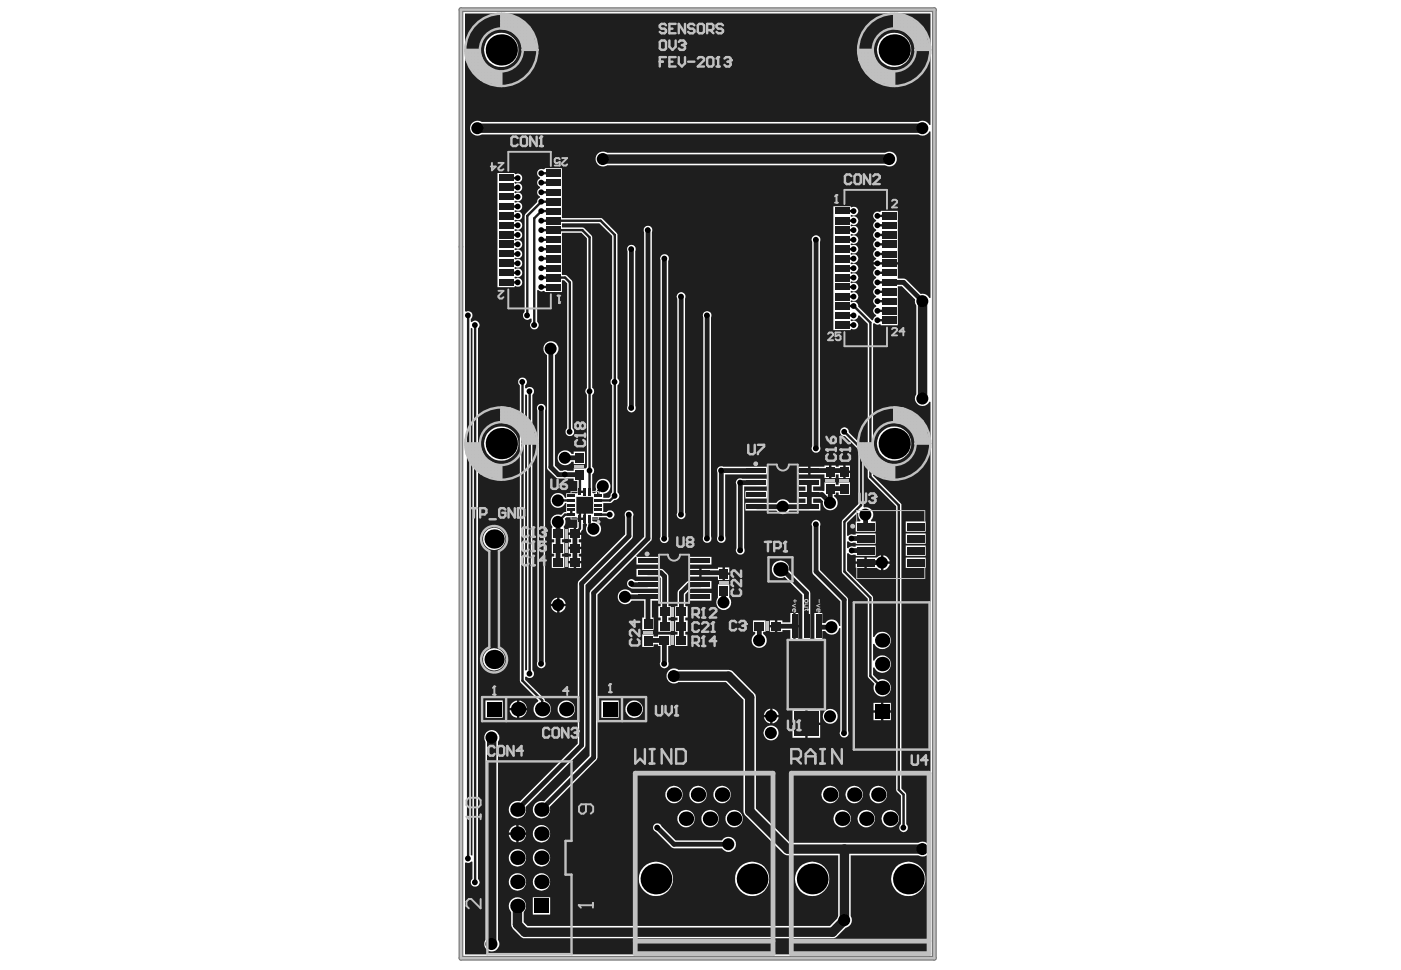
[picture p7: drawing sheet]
<svg xmlns="http://www.w3.org/2000/svg" width="289mm" height="200mm" viewBox="0 0 289 200" stroke-linecap="round" stroke-linejoin="round" font-family="sans-serif">
<path d="M95.1 2h97.6v195.6h-97.6z" fill="none" stroke="#787878" stroke-width=".99"/>
<g fill="#1e1e1e">
<path d="M108.3 81.4l.4 .1v56.6l-.2 .2-.2-.1z"/>
<path d="M97.1 67.7l.3 .1v108.6h-.1l-.2-.1z"/>
<path d="M115.9 46.1h7.7l2.6 2.5v29.5a.87 .87 0 0 0 0 1.3v22.1l-.3 .4v.5l-.3 .3h-1.2v-.9a1.55 1.55 0 0 0 1.5-1.8 1.55 1.55 0 0 0-2-1.2 1.55 1.55 0 0 0-.9 2.1l-.2 .8h-.5l-.2-.2v-3.7a.9 .9 0 0 0 0-1.5v-14.9a.85 .85 0 0 0 0-1.4v-31.1l-.1-.4-1.7-1.5-4.4-.1z"/>
<path d="M95.9 2.8h96v22.9l-.3 .1v-.2a1.57 1.57 0 0 0-2.2-.5h-90.1a1.55 1.55 0 0 0-2.4 1.4 1.55 1.55 0 0 0 2.4 1.2l90.2 .1a1.55 1.55 0 0 0 2.1-.7h.3v34.3h-.3a1.55 1.55 0 0 0-1.7-.8l-3-3-.6-.2h-1.1v-2.8h-1.8v-.5h1.8v-10.6h-3.6l-.2 .3-.1-.1a.9 .9 0 0 0-1.2 .5 .9 .9 0 0 0 .6 1.2l-.1 .2a.92 .92 0 0 0-.6 .9 .92 .92 0 0 0 .7 .9l-.1 .2a.89 .89 0 0 0-.6 .9 .89 .89 0 0 0 .7 .8l-.1 .2a.89 .89 0 0 0-.6 .9 .89 .89 0 0 0 .7 .8l-.1 .3a.89 .89 0 0 0-.6 .9 .89 .89 0 0 0 .7 .8v.3l-.4 .2-.2 .4h.9v.5h-.9l.2 .4 .4 .2-.1 .2a.89 .89 0 0 0-.6 .9 .89 .89 0 0 0 .7 .8l-.1 .3a.89 .89 0 0 0-.6 .9 .89 .89 0 0 0 .7 .8l-.1 .2a.89 .89 0 0 0-.6 .9 .89 .89 0 0 0 .7 .8l-.1 .3a.92 .92 0 0 0-.6 .9 .92 .92 0 0 0 .7 .8l-.1 .3a.89 .89 0 0 0-.6 .8 .89 .89 0 0 0 .7 .8v.3l-.4 .2-.3 .6-.2 .1-2.8-2.9v-.1a.89 .89 0 0 0-1.4-.7l-.2-.3 .2-.2 .1 .1a.92 .92 0 0 0 1.3-.9 .92 .92 0 0 0-1.4-.7l-.2-.1v-.2l.2-.1a.91 .91 0 0 0 1.4-.8 .91 .91 0 0 0-1.4-.8l-.2-.1 .2-.3a.89 .89 0 0 0 1.4-.8 .89 .89 0 0 0-1.4-.7l-.2-.2v-.2l.2-.1a.91 .91 0 0 0 1.4-.7 .91 .91 0 0 0-1.4-.8l-.2-.1v-.2l.2-.1a.91 .91 0 0 0 1.4-.8 .91 .91 0 0 0-1.4-.7l-.2-.3 .2-.2 .1 .1a.92 .92 0 0 0 1.3-.9 .92 .92 0 0 0-1.4-.7l-.2-.1v-.2l.2-.1a.91 .91 0 0 0 1.4-.8 .91 .91 0 0 0-1.4-.8l-.2-.1v-.2l.2-.1a.91 .91 0 0 0 1.4-.7 .91 .91 0 0 0-1.4-.8l-.2-.3 .2-.1 .1 .1a.92 .92 0 0 0 1.3-.9 .92 .92 0 0 0-1.4-.8l-.2-.1v-.2l.2-.1a.91 .91 0 0 0 1.4-.7 .91 .91 0 0 0-1.4-.8l-.2-.3h-3.5v25.6h3.5l.2-.3 .1 .1a.92 .92 0 0 0 1.3-.9 .92 .92 0 0 0-1.4-.8l-.2-.1v-.2l.2-.1a.89 .89 0 0 0 1.4-.7l.2-.1 1.8 1.8v31.5l.1 .4 5.7 5.7v58.5l.2 .4 .8 .8-.1 5.9a.92 .92 0 0 0 0 1.4 .92 .92 0 0 0 1.3-.1 .92 .92 0 0 0-.1-1.3v-6.1l-.2-.4-.8-.9v-58.6l-5.9-5.9v-31.4l.3-.1a.92 .92 0 0 0 1.1 .2l.2 .3h3.6v-8.1h.8l2.7 2.8a1.31 1.31 0 0 0 .3 1.2l-.1 18.4a1.54 1.54 0 0 0 .6 2.2 1.54 1.54 0 0 0 2.1-.8l.3 .1v91.5h-.3v-.1a1.57 1.57 0 0 0-2.2-.5h-26.5l-7-7.1v-22.9l-.2-.7-4.8-4.8-.7-.2-10.4-.1a1.55 1.55 0 0 0-2.3 1.4 1.55 1.55 0 0 0 2.3 1.3h9.9l3.6 3.6 .1 23.3 .3 .6 7.8 7.8 .6 .3 10.8 .1v12.5l-.3 .6-1.4 1.4h-62.4l-.8-.8v-2l.2-.4a1.8 1.8 0 0 0-.5-2.4 1.8 1.8 0 0 0-2.4 .4 1.8 1.8 0 0 0 .1 2.4l.1 2.9 .3 .6 1.6 1.5 .5 .4h64.1l.6-.4 1.9-1.8a1.6 1.6 0 0 0 .9-2.4v-12.5h14a1.53 1.53 0 0 0 2.2-.7l.3 .1v21h-96v-18.9h.3a.92 .92 0 0 0 1-.3l.2 .1v3.6a.9 .9 0 0 0 0 1.3 .9 .9 0 0 0 1.3 0 .9 .9 0 0 0-.1-1.3v-113.6a.9 .9 0 0 0 0-1.3 .9 .9 0 0 0-1.3 0l-.2-.1v-.5a.9 .9 0 0 0 .2-1.2 .9 .9 0 0 0-1.2-.3l-.2-.2zM180.9 10.3a3.5 3.5 0 0 0 7 0 3.5 3.5 0 0 0-7 0zM99.9 10.3a3.5 3.5 0 0 0 7 0 3.5 3.5 0 0 0-7 0zM123.3 31.7a1.54 1.54 0 0 0-.1 2.1 1.54 1.54 0 0 0 2 .3h57.4a1.54 1.54 0 0 0 2.4-1.3 1.54 1.54 0 0 0-2.4-1.3h-57.4a1.6 1.6 0 0 0-1.9 .2zM111 35.1a.89 .89 0 0 0 .4 1.5v.2a.9 .9 0 0 0-.6 .9 .9 .9 0 0 0 .6 .8v.3a.93 .93 0 0 0-.6 .8 .93 .93 0 0 0 .6 .9v.2a.84 .84 0 0 0-.6 1l-2.5 2.4-.1 .4v19.8a.92 .92 0 0 0-.1 1.4 .92 .92 0 0 0 1.3 0h.2v.6a.9 .9 0 0 0-.1 1.3 .9 .9 0 0 0 1.4 0 .9 .9 0 0 0-.1-1.3v-6.4l.2-.1a.92 .92 0 0 0 1.1 .2l.3 .1v.1h3.5v-2.4h.4l.7 .6v29.9a.89 .89 0 0 0-.1 1.3 .89 .89 0 0 0 1.3 0 .89 .89 0 0 0-.1-1.3v-30.1l-.2-.4-1-1-1-.1v-8.7h4l1.1 1.1v30.9a.82 .82 0 0 0 0 1.4v14.9l-.2 .3h-2.5v.5h-1.3l-.5-.2-1 .2-1.1-1.1v-22.8a1.56 1.56 0 0 0 .4-2.3 1.56 1.56 0 0 0-2.4 0 1.56 1.56 0 0 0 .4 2.3v23.1l.3 .6 1.5 1.5a2.56 2.56 0 0 0 1.9 .3h1.8v.5h.8v2.3v.2h-2.3v1h-.3a1.54 1.54 0 0 0-2.3-.7 1.54 1.54 0 0 0 0 2.4 1.54 1.54 0 0 0 2.3-.7h.3v1.9h-.5l-.6 .6a1.57 1.57 0 0 0-1.9 .5 1.57 1.57 0 0 0 .1 2l-.1 .2v2.3h.5v.6h-.5v2.4h.5v.6h-.5v2.3h2.6v-2.3h-.5v-.6h.5v-2.4h-.5v-.6h.5v-2.3l-.2-.2a1.54 1.54 0 0 0 .3-1.7l.3-.3h2.1l.2 .2v-.2h.3v-.8l-.5-.1v-3.3h3.3l.1 .1v3.3h-1.5v2.1h.2v.3a1.55 1.55 0 0 0 .8 2.2 1.55 1.55 0 0 0 2.1-1.2 1.55 1.55 0 0 0-1.6-1.8l-.2-.1v-.7h3a.91 .91 0 0 0 1.3 .1 .91 .91 0 0 0 0-1.3 .91 .91 0 0 0-1.3 .1h-.7v-1.9h1.6l.7-.6a.88 .88 0 0 0 1-.5 .88 .88 0 0 0-.4-1.1v-22.1a.81 .81 0 0 0 0-1.3v-29.9l-3.2-3.2h-8.2v-10.3h-3.5v.1l-.3 .1a.99 .99 0 0 0-1.1 .2zM102.6 35.7v23.5h3.5l.2-.2a.91 .91 0 0 0 1.4-.8 .91 .91 0 0 0-1.4-.8l-.2-.1v-.2l.2-.1a.91 .91 0 0 0 1.4-.7 .91 .91 0 0 0-1.4-.8l-.2-.1 .2-.3a.91 .91 0 0 0 1.4-.8 .91 .91 0 0 0-1.4-.8l-.2-.1v-.2l.2-.1a.91 .91 0 0 0 1.4-.8 .91 .91 0 0 0-1.4-.7l-.2-.1v-.2l.2-.1a.91 .91 0 0 0 1.4-.8 .91 .91 0 0 0-1.4-.8l-.2-.1 .2-.3a.91 .91 0 0 0 1.4-.8 .91 .91 0 0 0-1.4-.7l-.2-.1v-.2l.2-.1a.91 .91 0 0 0 1.4-.8 .91 .91 0 0 0-1.4-.8l-.2-.1v-.2l.2-.1a.91 .91 0 0 0 1.4-.8 .91 .91 0 0 0-1.4-.7l-.2-.2 .2-.3a.91 .91 0 0 0 1.4-.7 .91 .91 0 0 0-1.4-.8l-.2-.1v-.2l.2-.1a.91 .91 0 0 0 1.4-.8 .91 .91 0 0 0-1.4-.7l-.2-.1 .2-.4a.89 .89 0 0 0 1.4-.7 .89 .89 0 0 0-1.4-.8l-.2-.1v-.2l.2-.1a.91 .91 0 0 0 1.4-.8 .91 .91 0 0 0-1.4-.8l-.2-.2zM129.6 50.7a.92 .92 0 0 0-.2 1.1v31.9a.91 .91 0 0 0 .8 1.4 .91 .91 0 0 0 .8-1.4v-31.9a.9 .9 0 0 0-.3-1.2 .9 .9 0 0 0-1.1 .1zM167.6 48.8a.74 .74 0 0 0-.1 1v42.2a.91 .91 0 0 0 .8 1.4 .91 .91 0 0 0 .8-1.4v-42.2a.9 .9 0 0 0-.3-1.1 .9 .9 0 0 0-1.2 .1zM180.9 91.5a3.5 3.5 0 0 0 7 0 3.5 3.5 0 0 0-7 0zM99.9 91.5a3.5 3.5 0 0 0 7 0 3.5 3.5 0 0 0-7 0zM115.4 93.3a1.55 1.55 0 0 0 .2 2.3 1.55 1.55 0 0 0 2.3-.4h.4v.5h2.3v-2.6h-2.3v.5h-.4a1.54 1.54 0 0 0-2.5-.3zM171.5 96v2.6h.9v-.8h.6v.8h.9v-2.6h-.9v.2h-.6v-.2zM164.6 96.2v.6h2.1v-.6zM174.4 96v1h.9v-1zM164.6 97.3v.5h2.1v-.5zM174.4 97.5v1.1h.9v-1.1zM166.9 96.2h.3v1.6h-.3h3.1v.8h1v-2.6h-1v.2zM153.7 103.7v1.6h6.4a1.58 1.58 0 0 0 2.7 0h6.4v-1.6h-1.5v-.9h1.5l.5 .5a1.54 1.54 0 0 0 1 1.9 1.54 1.54 0 0 0 1.9-.9 1.54 1.54 0 0 0-.6-1.9v-.3h.4v-.5h.6v.5h2.3v-2.6h-2.3v.5h-.6v-.5h-2.4v1.7h-2.3v-.9h1.5v-1.6h-4.6v1.6h1.5v.9h-1.5v1.6h1.5v.9h-3.3a1.58 1.58 0 0 0-2.7 0zM153.7 101.2v1.6h4.6v-1.6zM139.8 60.5a.74 .74 0 0 0-.1 1.1v44.1a.91 .91 0 0 0 .8 1.4 .91 .91 0 0 0 .8-1.4v-44.1a.9 .9 0 0 0-.3-1.2 .9 .9 0 0 0-1.2 .1zM119.8 105.9v1.1h-.2v.2h-.5v-.2v1.8l-.3 .1v.9h1v-.2l.3-.4 .1-1.2h.1v-2.1zM186.8 107.5v2.2h4.1v-2.2zM173.5 88.4a.9 .9 0 0 0-.2 1 .9 .9 0 0 0 .9 .5l2.8 2.8v11.2l-3.3 3.3-.1 .4v10.3l.1 .4 5.3 5.2v15.9l.1 .4 1.2 1.2a1.79 1.79 0 0 0 1.3 2.6 1.79 1.79 0 0 0 2.1-1.9 1.79 1.79 0 0 0-2.6-1.4l-1.1-1.1v-1.5l.3-.1a1.81 1.81 0 0 0 2.8 .8 1.81 1.81 0 0 0 0-2.9 1.81 1.81 0 0 0-2.8 .7h-.3v-3.4h.3a1.81 1.81 0 0 0 2.8 .7 1.81 1.81 0 0 0 0-2.9 1.81 1.81 0 0 0-2.8 .8l-.3-.1v-8.3l-5.3-5.3v-3.6l.2-.1a.9 .9 0 0 0 1.2 .4h.4v.2h4.1v-2.1h-4.1v.2h-.4a.84 .84 0 0 0-1.2 .4l-.2-.1v-1.3l.2-.1a.87 .87 0 0 0 1.1 .3h.5v.2h4.1v-2.1h-4.1v.3h-.5a.82 .82 0 0 0-1.1 .3l-.2-.1v-2.7l2.1-2.1 .2 .1a1.47 1.47 0 0 0 .5 1.5l-.1 .2h-.9v2.2h4.1v-2.2h-.9l-.1-.2a1.55 1.55 0 0 0 .3-1.9 1.55 1.55 0 0 0-1.7-.8l-.1-12.4-3.1-3.1a.9 .9 0 0 0-.5-.9 .9 .9 0 0 0-1 .2zM117.3 108.9v.9h1v-.9zM148.1 96.4a.92 .92 0 0 0-.1 1v13.2a.91 .91 0 0 0 .8 1.3 .91 .91 0 0 0 .8-1.3v-12.8h8.7v-1.6h-9.1a.91 .91 0 0 0-1.1 .2zM145.2 64.4a1 1 0 0 0-.2 1.1v45.1a.91 .91 0 0 0 .8 1.3 .91 .91 0 0 0 .8-1.3v-45.1a.91 .91 0 0 0-.2-1.2 .91 .91 0 0 0-1.2 .1zM136.4 52.7l-.3 .6 .1 57.4a.89 .89 0 0 0 .8 1.3 .89 .89 0 0 0 .8-1.3v-56.9a.9 .9 0 0 0-.2-1.2 .9 .9 0 0 0-1.2 .1zM186.8 110v2.1h4.1v-2.1zM117.3 110.3v.9h.5v.6h-.5v.9h2.5v-.9h-.4v-.6h.4v-.9zM99.6 111.1a2.3 2.3 0 0 0 4.6 0 2.3 2.3 0 0 0-4.6 0zM152 98.9a.74 .74 0 0 0-.1 1v13.2a.89 .89 0 0 0 .8 1.3 .89 .89 0 0 0 .8-1.3v-12.8h4.8v-1.6h-5.2a.91 .91 0 0 0-1.1 .2zM186.8 112.5v2.1h4.1v-2.1zM178.8 115v2.1h2l.9 .5v-3.1l-.9 .5zM117.3 113.2v1h.5v.6h-.5v.9h2.5v-.9h-.4v-.6h.4v-1zM182.2 114.5v1.3h1.3v-.2a1.59 1.59 0 0 0-1.3-1.1zM176.5 115v.8h1.8v-.8zM142.2 114.8v1.6h4.5v-1.6zM133 46.8a.92 .92 0 0 0-.2 1.1v62.8l-11.1 11.3-.1 33.9-9.4 9.4a1.8 1.8 0 0 0-2.3 1.5 1.8 1.8 0 0 0 1.9 1.9 1.8 1.8 0 0 0 1.6-2.3l9.6-9.6 .2-.6v-33.6l7.9-7.8 .2 .1v1.5h4.5v-1.6h-4.5l-.1-.2 3.1-3.2 .1-.4v-63.1a.9 .9 0 0 0-.2-1.2 .9 .9 0 0 0-1.2 .1zM118.8 116.2v.9h1v-.9zM117.3 116.2v.9h1v-.9zM186.8 115v2.1h4.1v-2.1zM176.5 116.3v.8h1.8v-.8zM182.2 116.3v1.3a1.47 1.47 0 0 0 1.3-1.3zM142.2 117.3v.6h2v-.6zM149.5 117v1.1h.9v-1.1zM142.2 118.4v.5h2v-.5zM149.5 118.6v1h.9v-1zM144.4 117.3h.3v1.6h-.3h3.7v.7h.9v-2.6h-.9v.3zM129.6 119.7a1.05 1.05 0 0 0-.1 1.1 1.05 1.05 0 0 0 1 .6h5.3v-1.6h-4.9a.85 .85 0 0 0-1.3-.1zM142.2 122.3v1.6h4.5v-1.6zM115.4 123.3v1.2h1.3l-.1-.1a1.44 1.44 0 0 0-1.2-1.1zM114 123.7l-.4 .8h1.3v-1.2zM148.1 120.5v2.6a1.62 1.62 0 0 0 0 2.2 1.62 1.62 0 0 0 2.2 .1 1.69 1.69 0 0 0 0-2.3l.1-2.6zM115.4 125v1.3h.1a1.76 1.76 0 0 0 1.2-1.3zM113.6 125l.1 .2a1.58 1.58 0 0 0 1.2 1.1v-1.3zM160.3 127.9v2.4h1.1v-.4h1.6v2h.6v-5.5h-.6v1.9h-1.6v-.4zM164.1 126.4v2.5h.5v-2.5zM158.8 127.9v1h1v-1zM167.6 107.5a.74 .74 0 0 0-.1 1l.1 9.7 5.7 5.8v5.1h-.2a1.56 1.56 0 0 0-1.3-1.3 1.56 1.56 0 0 0-1.6 .7h-.6v-2.1h-1.7v5.5h1.7v-1.8h.6a1.56 1.56 0 0 0 1.6 .7 1.56 1.56 0 0 0 1.3-1.3h.2v21.3a.89 .89 0 0 0 .8 1.3 .89 .89 0 0 0 .8-1.3v-27.1l-.3-.6-5.5-5.5v-9.1a.9 .9 0 0 0-.3-1.1 .9 .9 0 0 0-1.2 .1zM127.8 122a1.55 1.55 0 0 0 .2 2.3 1.55 1.55 0 0 0 2.3-.4h2.5v3.4h-.4v2.6h2.4v-2.6h-.4v-3.4h1.4v-1.6h-5.5a1.57 1.57 0 0 0-2.5-.3zM131.3 117.3v1.6h4.7l.3 .3v5.8h-.5v2.3h.5v.6h-.5v2.4h2.5v-2.4h-.5v-.6h.5v-2.3h-.5v-6.2a2.32 2.32 0 0 0-1.5-1.5zM158.8 129.4v.9h1v-.9zM159.7 116.1a1.79 1.79 0 0 0-.2 2.3 1.79 1.79 0 0 0 2.3 .5l3.7 3.8v9.2h1.6v-9.9l-4.4-4.4a1.8 1.8 0 0 0-1-1.8 1.8 1.8 0 0 0-2 .3zM164.1 129.4v2.5h.5v-2.5zM141.6 120l-1.8 1.9-.1 3.1h-.5v2.3h.5v.6h-.5v2.4h.5v.6h-.5v2.3h2.6v-2.3h-.5v-.6h.5v-2.4h-.5v-.6h.5v-2.3h-.5v-2.4l1.2-1.2h4.2v-1.6h-4.5zM155.3 127.9v2.4h.4v.4a1.56 1.56 0 0 0-.3 2.4 1.56 1.56 0 0 0 2.3 0 1.56 1.56 0 0 0-.3-2.4v-.4h.5v-2.4zM111 83.5a1 1 0 0 0-.2 1.1v51.9a.91 .91 0 0 0 .8 1.3 .91 .91 0 0 0 .8-1.3v-51.9a.91 .91 0 0 0-.2-1.2 .91 .91 0 0 0-1.2 .1zM132.4 130.8v2.6h2.4v-.5h.9v.3h.5v3.3a.91 .91 0 0 0 .8 1.3 .91 .91 0 0 0 .8-1.3v-3.3h.5v-2.3h-2.6v.4h-.9v-.5zM99.6 136a2.3 2.3 0 0 0 4.6 0 2.3 2.3 0 0 0-4.6 0zM107.1 78.1a.91 .91 0 0 0 .1 1.3v61l.2 .4 3.6 3.6v.2a1.81 1.81 0 0 0-.6 2.9 1.81 1.81 0 0 0 2.9-.2 1.81 1.81 0 0 0-.9-2.8l-.2-.5-3.9-3.8v-.6l.2-.1a.92 .92 0 0 0 1.4 0 .92 .92 0 0 0-.1-1.3v-56.8a.92 .92 0 0 0 .1-1.3 .92 .92 0 0 0-1.4 0l-.2-.1v-.6a.9 .9 0 0 0 .1-1.3 .9 .9 0 0 0-1.3 0zM107.1 144.5v1.5h1.5a1.74 1.74 0 0 0-1.5-1.5zM105.6 145l-.5 1h1.5v-1.5zM182.2 144.9v1.6h1.5v-1.6zM180.1 144.9v1.6h1.6v-1.6zM159.3 146.1v1.3h1.3a1.49 1.49 0 0 0-1.3-1.3zM158 146.6l-.5 .8h1.3v-1.3zM107.1 146.5v1.5a1.73 1.73 0 0 0 1.5-1.5zM105.1 146.5a1.62 1.62 0 0 0 1.5 1.5v-1.5zM100.1 144.4v3.6h3.6v-3.6zM124 144.4v3.6h3.6v-3.6zM115 146.2a1.8 1.8 0 0 0 3.6 0 1.8 1.8 0 0 0-3.6 0zM129 146.2a1.8 1.8 0 0 0 3.6 0 1.8 1.8 0 0 0-3.6 0zM182.2 147v1.5h1.5v-1.5zM180.1 147v1.5h1.6v-1.5zM166.6 146.4v2.6h2.5v-2.6zM163.4 146.4v2.6h2.7v-2.6zM159.3 147.9v1.3a1.38 1.38 0 0 0 1.3-1.3zM157.5 147.9l.1 .2a1.44 1.44 0 0 0 1.2 1.1v-1.3zM169.7 147.7a1.55 1.55 0 0 0 3.1 0 1.55 1.55 0 0 0-3.1 0zM166.6 149.5v2.6h2.5v-2.6zM163.4 149.5v2.6h2.7v-2.6zM157.5 151.1a1.55 1.55 0 0 0 3.1 0 1.55 1.55 0 0 0-3.1 0zM129.1 105.5a.92 .92 0 0 0-.2 1v3.7l-9.7 9.8v33.3l-11.9 12a1.8 1.8 0 0 0-2.4 1.5 1.8 1.8 0 0 0 2 1.9 1.8 1.8 0 0 0 1.5-2.3l12.3-12.4v-33.4l9.6-9.5 .2-.5v-4.1a.9 .9 0 0 0-.3-1.1 .9 .9 0 0 0-1.1 .1zM179.3 163.8a1.81 1.81 0 0 0 3.6 0 1.81 1.81 0 0 0-3.6 0zM174.3 163.8a1.85 1.85 0 0 0 3.7 0 1.85 1.85 0 0 0-3.7 0zM169.4 163.8a1.81 1.81 0 0 0 3.6 0 1.81 1.81 0 0 0-3.6 0zM147.1 163.8a1.81 1.81 0 0 0 3.6 0 1.81 1.81 0 0 0-3.6 0zM142.2 163.8a1.81 1.81 0 0 0 3.6 0 1.81 1.81 0 0 0-3.6 0zM137.2 163.8a1.81 1.81 0 0 0 3.6 0 1.81 1.81 0 0 0-3.6 0zM181.8 168.8a1.81 1.81 0 0 0 3.6 0 1.81 1.81 0 0 0-3.6 0zM176.8 168.8a1.81 1.81 0 0 0 3.6 0 1.81 1.81 0 0 0-3.6 0zM171.9 168.8a1.81 1.81 0 0 0 3.6 0 1.81 1.81 0 0 0-3.6 0zM149.6 168.8a1.81 1.81 0 0 0 3.6 0 1.81 1.81 0 0 0-3.6 0zM144.6 168.8a1.85 1.85 0 0 0 3.7 0 1.85 1.85 0 0 0-3.7 0zM139.7 168.8a1.81 1.81 0 0 0 3.6 0 1.81 1.81 0 0 0-3.6 0zM107 170.2v1.5h1.5a1.74 1.74 0 0 0-1.5-1.5zM105.4 170.7l-.5 1h1.6v-1.5zM107 172.2v1.5a1.73 1.73 0 0 0 1.5-1.5zM104.9 172.2a1.73 1.73 0 0 0 1.6 1.5v-1.5zM109.9 171.9a1.78 1.78 0 0 0 3.5 0 1.78 1.78 0 0 0-3.5 0zM134.9 170a.93 .93 0 0 0 .4 1.6l3.1 3.1 .6 .2h9.9a1.55 1.55 0 0 0 2.3 .4 1.55 1.55 0 0 0 0-2.4 1.55 1.55 0 0 0-2.3 .4h-9.6l-2.8-2.9a.93 .93 0 0 0-1.6-.4zM109.9 176.9a1.78 1.78 0 0 0 3.5 0 1.78 1.78 0 0 0-3.5 0zM104.9 176.9a1.8 1.8 0 0 0 3.6 0 1.8 1.8 0 0 0-3.6 0zM109.9 181.8a1.78 1.78 0 0 0 3.5 0 1.78 1.78 0 0 0-3.5 0zM104.9 181.8a1.8 1.8 0 0 0 3.6 0 1.8 1.8 0 0 0-3.6 0zM183.8 181.2a3.5 3.5 0 0 0 7.1 0 3.5 3.5 0 0 0-7.1 0zM163.9 181.2a3.5 3.5 0 0 0 7.1 0 3.5 3.5 0 0 0-7.1 0zM151.6 181.2a3.5 3.5 0 0 0 7 0 3.5 3.5 0 0 0-7 0zM131.7 181.2a3.6 3.6 0 0 0 7.1 0 3.6 3.6 0 0 0-7.1 0zM109.9 185v3.6h3.6v-3.6zM100.3 151a1.63 1.63 0 0 0-.2 2v40.8a1.54 1.54 0 0 0 1.3 2.4 1.54 1.54 0 0 0 1.3-2.4v-40.8a1.56 1.56 0 0 0-.3-2.1 1.56 1.56 0 0 0-2.1 .1z"/>
</g>
<path d="M114.1 57.2h2.4M116.5 106.1l-1.4 1.5M117.8 105.2v.9M119.6 109l-1 1.1M119.6 107h1M119.6 101.4h1M123.4 101.3v.9M126.8 102.3l-1 .9M111.8 144.4v1.8" fill="none" stroke="#1e1e1e" stroke-width=".5"/>
<path d="M133.5 118.1h2.8" fill="none" stroke="#1e1e1e" stroke-width=".99"/>
<circle cx="171.2" cy="103.7" r=".5" fill="#1e1e1e"/>
<path d="M115.1 107.6v8.3M169.5 102l1.7 1.7" fill="none" stroke="#1e1e1e" stroke-width=".99"/>
<g fill="none" stroke="#1e1e1e" stroke-width=".5">
<path d="M111.7 43.5l-1.5 1.5M173.6 57.2h2.5M173.6 59.2h2.5M173.6 53.3h2.5M173.6 55.3h2.5M173.6 49.4h2.5M173.6 51.4h2.5M173.6 45.5h2.5M173.6 47.5h2.5M173.6 43.5h2.5M181 58.2h2.4M181 54.3h2.4"/>
<path d="M181 56.2h2.4M181 50.4h2.4M181 52.4h2.4M181 46.5h2.4M173.6 65h2.5M173.6 67h2.5M173.6 61.2h2.5M173.6 63.1h2.5M181 66h2.4M181 62.1h2.4M181 64.1h2.4M181 60.2h2.4"/>
</g>
<path d="M106.7 186.8v3.8" fill="none" stroke="#1e1e1e" stroke-width="1.9"/>
<circle cx="115.1" cy="115.9" r=".5" fill="#1e1e1e"/>
<g fill="none" stroke="#1e1e1e" stroke-width=".99">
<path d="M130.2 51.4v32.7M133.6 47.5v63.5l-11.2 11.3v33.9l-10.7 10.7M137 53.4v57.7M168.3 49.4v43.1M183.4 58.2h2.9l4 3.9M113.6 71.9v24.4l1.5 1.6h4.4M140.5 61.2v44.9M145.8 65v46M111.6 84.2v52.7M116.5 94.4h3M156 99.5h-3.3v14M156 97h-7.2v14"/>
<path d="M166.9 99.5v5h-10.9M166.9 97h7M118.6 110.1v5.8M129.7 106.1v4.5l-9.8 9.7v33.4l-13.2 13.2M136.3 118.1l.8 .7v10.3M144.4 118.1h4.7M161 117.4h.4l4.9 4.9v6.8M166.9 102h2.6M168.3 108.1v9.8l5.8 5.8v27.5M174.1 100.8h-2.9v2.9M175.6 111h2.9M175.7 113.5h2.8"/>
<path d="M178.5 106.1v2.5M178.5 116h3.4M128.9 123.1h4.6M130.2 120.3l.3 .3h3M133.6 123.2v5.4M133.7 132.1h3.3v4.8M144.4 120.6h-2.2l-1.7 1.6v9.9M149.3 121.8v2.4M156.6 129.1v3M160.1 129.1h3.7M168.9 129.3h2.6M135.6 170.7l3.4 3.4h11.2"/>
</g>
<g fill="none" stroke="#1e1e1e" stroke-width=".5">
<path d="M104.3 38.7h2.5M104.3 36.7h2.5M111.7 39.7h2.4M111.7 37.7h2.4M111.7 35.7h2.4M104.3 44.5h2.5M104.3 48.4h2.5M104.3 58.2h2.5M104.3 56.2h2.5M104.3 54.3h2.5M104.3 52.4h2.5M104.3 50.4h2.5"/>
<path d="M104.3 46.5h2.5M104.3 42.6h2.5M104.3 40.6h2.5M110.2 45v22M111.7 47.5h8.4l1.5 1.4v52.5M111.7 45.5h12.2l2.9 2.9v53.9M111.7 59.2h2.4M111.7 57.2h2.4M111.7 55.3h2.4M111.7 53.3h2.4M111.7 51.4h2.4M111.7 49.4h2.4"/>
<path d="M111.7 43.5h2.4M114.1 41.6h-2.4l-3 2.9v20.5M116.5 57.2l1 1v30.8M181 44.5h2.4M181 48.4h2.4M96.5 65v112M98 67v114.9M107.7 78.8v61.6l4.1 4M176.1 63.1l3.4 3.4v31.8l5.9 5.9v58.7l.9 1v6.8M109.2 80.7v58.2M119.6 98v3.4M174.1 89l3.5 3.5v11.7l-3.5 3.4v10.3l5.4 5.4v16.1l2.4 2.5"/>
<path d="M115.1 103.2h2.7M116.5 106.1h1.3M119.6 107v2M121.6 107v1.3l.8 .8M123.4 106.1h2.4M123.4 103.2h2.4M124.4 100.3l-1 1"/>
</g>
<path d="M98.5 26.4h91.8M124.4 32.8h59M190.3 62.1v20.1M139 139.4h11.2l4.4 4.4v23.5l7.8 7.8h27.9M101.4 152.1v42.6M174.1 175.1v14.6l-2.4 2.5h-63.5l-1.5-1.6" fill="none" stroke="#1e1e1e" stroke-width="1.9"/>
<g fill="#000">
<circle cx="103.4" cy="10.3" r="3.2"/>
<circle cx="184.4" cy="10.3" r="3.2"/>
<circle cx="98.4" cy="26.4" r="1.24"/>
<circle cx="106.8" cy="36.7" r=".6"/>
<circle cx="106.8" cy="38.7" r=".6"/>
<circle cx="111.6" cy="37.7" r=".6"/>
<circle cx="111.6" cy="39.7" r=".6"/>
<circle cx="111.6" cy="35.7" r=".6"/>
<circle cx="124.3" cy="32.8" r="1.24"/>
<circle cx="183.4" cy="32.8" r="1.24"/>
<circle cx="190.2" cy="26.4" r="1.24"/>
<circle cx="106.8" cy="56.2" r=".6"/>
<circle cx="106.8" cy="40.6" r=".6"/>
<circle cx="106.8" cy="58.2" r=".6"/>
<circle cx="106.8" cy="48.4" r=".6"/>
<circle cx="106.8" cy="42.6" r=".6"/>
<circle cx="106.8" cy="52.4" r=".6"/>
<circle cx="106.8" cy="54.3" r=".6"/>
<circle cx="106.8" cy="44.5" r=".6"/>
<circle cx="106.8" cy="46.5" r=".6"/>
<circle cx="106.8" cy="50.4" r=".6"/>
<circle cx="111.6" cy="49.4" r=".61"/>
<circle cx="111.6" cy="57.2" r=".6"/>
<circle cx="111.6" cy="41.6" r=".6"/>
<circle cx="111.6" cy="47.5" r=".6"/>
<circle cx="111.6" cy="43.5" r=".6"/>
<circle cx="111.6" cy="59.2" r=".6"/>
<circle cx="111.6" cy="55.3" r=".6"/>
<circle cx="111.6" cy="45.5" r=".6"/>
<circle cx="111.6" cy="51.4" r=".6"/>
<circle cx="111.6" cy="53.3" r=".6"/>
<circle cx="130.2" cy="51.4" r=".6"/>
<circle cx="133.6" cy="47.5" r=".6"/>
<circle cx="137" cy="53.3" r=".6"/>
<circle cx="168.2" cy="49.4" r=".6"/>
<circle cx="176" cy="49.4" r=".6"/>
<circle cx="176" cy="57.2" r=".6"/>
<circle cx="176" cy="47.5" r=".6"/>
<circle cx="176" cy="59.2" r=".6"/>
<circle cx="176" cy="43.5" r=".6"/>
<circle cx="176" cy="55.3" r=".6"/>
<circle cx="176" cy="45.5" r=".6"/>
<circle cx="176" cy="51.4" r=".6"/>
<circle cx="176" cy="53.3" r=".6"/>
<circle cx="180.9" cy="56.2" r=".6"/>
<circle cx="180.9" cy="58.2" r=".6"/>
<circle cx="180.9" cy="48.4" r=".6"/>
<circle cx="180.9" cy="52.4" r=".6"/>
<circle cx="180.9" cy="54.3" r=".6"/>
<circle cx="180.9" cy="44.5" r=".6"/>
<circle cx="180.9" cy="46.5" r=".6"/>
<circle cx="180.9" cy="50.4" r=".6"/>
<circle cx="96.5" cy="65" r=".6"/>
<circle cx="97.9" cy="67" r=".6"/>
<circle cx="107.7" cy="78.8" r=".6"/>
<circle cx="108.7" cy="65" r=".6"/>
<circle cx="110.2" cy="67" r=".61"/>
<circle cx="113.5" cy="71.9" r="1.24"/>
<circle cx="126.7" cy="78.8" r=".6"/>
<circle cx="140.4" cy="61.2" r=".6"/>
<circle cx="145.8" cy="65" r=".6"/>
<circle cx="176" cy="65" r=".6"/>
<circle cx="176" cy="67" r=".6"/>
<circle cx="176" cy="61.2" r=".6"/>
<circle cx="176" cy="63.1" r=".6"/>
<circle cx="180.9" cy="64.1" r=".6"/>
<circle cx="180.9" cy="60.2" r=".6"/>
<circle cx="180.9" cy="66" r=".6"/>
<circle cx="180.9" cy="62.1" r=".6"/>
<circle cx="190.2" cy="62.1" r="1.24"/>
<circle cx="103.4" cy="91.5" r="3.2"/>
<circle cx="109.2" cy="80.7" r=".6"/>
<circle cx="111.6" cy="84.2" r=".6"/>
<circle cx="116.5" cy="94.4" r="1.24"/>
<circle cx="116.5" cy="97.8" r=".6"/>
<circle cx="117.5" cy="89" r=".6"/>
<circle cx="121.6" cy="97" r=".6"/>
<circle cx="121.6" cy="80.7" r=".6"/>
<circle cx="130.2" cy="84.1" r=".6"/>
<circle cx="148.7" cy="97" r=".6"/>
<circle cx="152.6" cy="99.5" r=".6"/>
<circle cx="168.2" cy="92.5" r=".6"/>
<circle cx="174.1" cy="89" r=".6"/>
<circle cx="184.4" cy="91.5" r="3.2"/>
<circle cx="190.2" cy="82.2" r="1.24"/>
<circle cx="101.9" cy="111.1" r="1.98"/>
<circle cx="115" cy="107.6" r="1.24"/>
<circle cx="115" cy="103.2" r="1.24"/>
<circle cx="122.4" cy="109.1" r="1.24"/>
<circle cx="124.3" cy="100.3" r="1.24"/>
<circle cx="125.7" cy="106.1" r=".6"/>
<circle cx="126.7" cy="102.2" r=".61"/>
<circle cx="129.7" cy="106.1" r=".6"/>
<circle cx="137" cy="111.1" r=".6"/>
<circle cx="140.4" cy="106.1" r=".6"/>
<circle cx="145.8" cy="111" r=".6"/>
<circle cx="148.7" cy="111" r=".6"/>
<circle cx="152.6" cy="113.5" r=".6"/>
<circle cx="161" cy="117.4" r="1.49"/>
<circle cx="161.4" cy="104.5" r="1.24"/>
<circle cx="168.2" cy="108.1" r=".6"/>
<circle cx="171.2" cy="103.7" r="1.24"/>
<circle cx="175.6" cy="111" r=".6"/>
<circle cx="175.6" cy="113.5" r=".6"/>
<circle cx="178.5" cy="106.1" r="1.24"/>
<circle cx="181.9" cy="116" r="1.24"/>
<circle cx="101.9" cy="136" r="1.98"/>
<circle cx="109.2" cy="138.9" r=".6"/>
<circle cx="111.6" cy="136.9" r=".6"/>
<circle cx="115.1" cy="124.8" r="1.24"/>
<circle cx="128.9" cy="123.1" r="1.24"/>
<circle cx="130.2" cy="120.3" r=".6"/>
<circle cx="137" cy="136.9" r=".6"/>
<circle cx="138.9" cy="139.4" r="1.24"/>
<circle cx="149.2" cy="124.2" r="1.24"/>
<circle cx="156.5" cy="132.1" r="1.24"/>
<circle cx="171.5" cy="129.3" r="1.24"/>
<circle cx="181.9" cy="132.1" r="1.49"/>
<circle cx="181.9" cy="136.9" r="1.49"/>
<circle cx="101.4" cy="152.1" r="1.24"/>
<circle cx="106.9" cy="146.2" r="1.49"/>
<circle cx="111.8" cy="146.2" r="1.49"/>
<circle cx="116.8" cy="146.2" r="1.49"/>
<circle cx="130.8" cy="146.2" r="1.49"/>
<circle cx="159" cy="151.1" r="1.24"/>
<circle cx="159" cy="147.7" r="1.24"/>
<circle cx="171.2" cy="147.7" r="1.24"/>
<circle cx="174" cy="151.2" r=".6"/>
<circle cx="181.9" cy="141.9" r="1.49"/>
<circle cx="96.5" cy="177" r=".6"/>
<circle cx="106.7" cy="176.9" r="1.49"/>
<circle cx="106.7" cy="166.9" r="1.49"/>
<circle cx="106.7" cy="171.9" r="1.49"/>
<circle cx="111.7" cy="176.9" r="1.49"/>
<circle cx="111.7" cy="171.9" r="1.49"/>
<circle cx="111.7" cy="166.9" r="1.49"/>
<circle cx="135.5" cy="170.7" r=".6"/>
<circle cx="139" cy="163.9" r="1.49"/>
<circle cx="141.5" cy="168.8" r="1.49"/>
<circle cx="143.9" cy="163.9" r="1.49"/>
<circle cx="146.4" cy="168.8" r="1.49"/>
<circle cx="148.9" cy="163.9" r="1.49"/>
<circle cx="150.2" cy="174.1" r="1.24"/>
<circle cx="151.4" cy="168.8" r="1.49"/>
<circle cx="171.2" cy="163.9" r="1.49"/>
<circle cx="173.7" cy="168.8" r="1.49"/>
<circle cx="176.2" cy="163.9" r="1.49"/>
<circle cx="178.7" cy="168.8" r="1.49"/>
<circle cx="181.1" cy="163.9" r="1.49"/>
<circle cx="183.6" cy="168.8" r="1.49"/>
<circle cx="186.3" cy="170.7" r=".6"/>
<circle cx="190.2" cy="175.1" r="1.24"/>
<circle cx="97.9" cy="181.9" r=".6"/>
<circle cx="101.4" cy="194.7" r="1.24"/>
<circle cx="106.7" cy="181.8" r="1.49"/>
<circle cx="106.7" cy="186.8" r="1.49"/>
<circle cx="111.7" cy="181.8" r="1.49"/>
<circle cx="135.3" cy="181.3" r="3.2"/>
<circle cx="155.1" cy="181.3" r="3.2"/>
<circle cx="167.5" cy="181.3" r="3.2"/>
<circle cx="174.1" cy="189.7" r="1.24"/>
<circle cx="187.3" cy="181.3" r="3.2"/>
</g>
<g fill="#000">
<path d="M100.4 144.7h3v3h-3z" fill-rule="evenodd"/>
<path d="M124.3 144.7h3v3h-3z" fill-rule="evenodd"/>
<path d="M180.4 145.2h3v3h-3z" fill-rule="evenodd"/>
<path d="M110.2 185.3h3v3h-3z" fill-rule="evenodd"/>
</g>
<g fill="#1e1e1e">
<path d="M114.1 109.2h2v1.7h-2z" fill-rule="evenodd"/>
<path d="M117.6 109.2h2v1.7h-2z" fill-rule="evenodd"/>
<path d="M119.4 106.2h.4v1.5h-.4z" fill-rule="evenodd"/>
<path d="M119.4 100.7h.4v1.4h-.4z" fill-rule="evenodd"/>
<path d="M118.6 96.9h1.7v2h-1.7z" fill-rule="evenodd"/>
<path d="M118.6 93.4h1.7v2h-1.7z" fill-rule="evenodd"/>
<path d="M122.6 104.9h1.5v.5h-1.5z" fill-rule="evenodd"/>
<path d="M122.6 105.9h1.5v.5h-1.5z" fill-rule="evenodd"/>
<path d="M121.3 106.2h.5v1.5h-.5z" fill-rule="evenodd"/>
<path d="M122.6 103h1.5v.4h-1.5z" fill-rule="evenodd"/>
<path d="M122.6 102h1.5v.5h-1.5z" fill-rule="evenodd"/>
<path d="M121.3 100.7h.5v1.5h-.5z" fill-rule="evenodd"/>
<path d="M176.8 112.8h3.5v1.5h-3.5z" fill-rule="evenodd"/>
<path d="M176.8 110.3h3.5v1.5h-3.5z" fill-rule="evenodd"/>
<path d="M114.1 115.1h2v1.7h-2z" fill-rule="evenodd"/>
<path d="M114.1 112.1h2v1.8h-2z" fill-rule="evenodd"/>
<path d="M117.6 115.1h2v1.7h-2z" fill-rule="evenodd"/>
<path d="M117.6 112.1h2v1.8h-2z" fill-rule="evenodd"/>
<path d="M122.6 103.9h1.5v.5h-1.5z" fill-rule="evenodd"/>
<path d="M163.3 126.7h1.1v4.9h-1.1z" fill-rule="evenodd"/>
<path d="M165.8 126.7h1.1v4.9h-1.1z" fill-rule="evenodd"/>
<path d="M170.3 96.3h1.8v2h-1.8z" fill-rule="evenodd"/>
<path d="M170.3 99.8h1.8v2h-1.8z" fill-rule="evenodd"/>
<path d="M173.3 96.3h1.7v2h-1.7z" fill-rule="evenodd"/>
<path d="M173.3 99.8h1.7v2h-1.7z" fill-rule="evenodd"/>
<path d="M176.8 107.8h3.5v1.6h-3.5z" fill-rule="evenodd"/>
<path d="M176.8 115.3h3.5v1.5h-3.5z" fill-rule="evenodd"/>
<path d="M117.1 105.9h1.5v.5h-1.5z" fill-rule="evenodd"/>
<path d="M117.1 104.9h1.5v.5h-1.5z" fill-rule="evenodd"/>
<path d="M117.1 102h1.5v.5h-1.5z" fill-rule="evenodd"/>
<path d="M117.1 103h1.5v.4h-1.5z" fill-rule="evenodd"/>
<path d="M112.7 58.5h2.9v1.4h-2.9z" fill-rule="evenodd"/>
<path d="M112.7 54.6h2.9v1.4h-2.9z" fill-rule="evenodd"/>
<path d="M112.7 50.6h2.9v1.5h-2.9z" fill-rule="evenodd"/>
<path d="M112.7 46.7h2.9v1.5h-2.9z" fill-rule="evenodd"/>
<path d="M112.7 42.8h2.9v1.5h-2.9z" fill-rule="evenodd"/>
<path d="M112.7 37h2.9v1.4h-2.9z" fill-rule="evenodd"/>
<path d="M112.7 38.9h2.9v1.4h-2.9z" fill-rule="evenodd"/>
<path d="M112.7 35h2.9v1.5h-2.9z" fill-rule="evenodd"/>
<path d="M120.3 106.2h.5v1.5h-.5z" fill-rule="evenodd"/>
<path d="M120.3 100.7h.5v1.5h-.5z" fill-rule="evenodd"/>
<path d="M139.5 125.3h2v1.7h-2z" fill-rule="evenodd"/>
<path d="M136.1 125.3h1.9v1.7h-1.9z" fill-rule="evenodd"/>
<path d="M148.4 120.8h1.7v2h-1.7z" fill-rule="evenodd"/>
<path d="M142.5 122.6h3.9v1h-3.9z" fill-rule="evenodd"/>
<path d="M148.4 117.3h1.7v2h-1.7z" fill-rule="evenodd"/>
<path d="M142.5 117.6h3.9v1h-3.9z" fill-rule="evenodd"/>
<path d="M154 101.5h4v1h-4z" fill-rule="evenodd"/>
<path d="M154 99h4v1h-4z" fill-rule="evenodd"/>
<path d="M172.2 66.3h2.9v1.5h-2.9z" fill-rule="evenodd"/>
<path d="M172.2 62.4h2.9v1.4h-2.9z" fill-rule="evenodd"/>
<path d="M172.2 58.4h2.9v1.5h-2.9z" fill-rule="evenodd"/>
<path d="M172.2 54.6h2.9v1.4h-2.9z" fill-rule="evenodd"/>
<path d="M172.2 50.6h2.9v1.5h-2.9z" fill-rule="evenodd"/>
<path d="M172.2 46.7h2.9v1.5h-2.9z" fill-rule="evenodd"/>
<path d="M172.2 42.8h2.9v1.4h-2.9z" fill-rule="evenodd"/>
<path d="M187.1 112.8h3.5v1.5h-3.5z" fill-rule="evenodd"/>
<path d="M187.1 110.3h3.5v1.5h-3.5z" fill-rule="evenodd"/>
<path d="M117.1 103.9h1.5v.5h-1.5z" fill-rule="evenodd"/>
<path d="M112.7 56.5h2.9v1.5h-2.9z" fill-rule="evenodd"/>
<path d="M112.7 52.6h2.9v1.5h-2.9z" fill-rule="evenodd"/>
<path d="M112.7 44.8h2.9v1.5h-2.9z" fill-rule="evenodd"/>
<path d="M112.7 48.7h2.9v1.4h-2.9z" fill-rule="evenodd"/>
<path d="M112.7 40.8h2.9v1.5h-2.9z" fill-rule="evenodd"/>
<path d="M132.8 131.1h1.7v2h-1.7z" fill-rule="evenodd"/>
<path d="M132.8 127.6h1.7v2h-1.7z" fill-rule="evenodd"/>
<path d="M139.5 128.2h2v1.8h-2z" fill-rule="evenodd"/>
<path d="M136.1 128.2h1.9v1.8h-1.9z" fill-rule="evenodd"/>
<path d="M136 131.2h2v1.8h-2z" fill-rule="evenodd"/>
<path d="M139.5 131.2h2v1.8h-2z" fill-rule="evenodd"/>
<path d="M142.5 120.1h3.9v1h-3.9z" fill-rule="evenodd"/>
<path d="M142.5 115.1h3.9v1h-3.9z" fill-rule="evenodd"/>
<path d="M159.1 128.2h2v1.8h-2z" fill-rule="evenodd"/>
<path d="M155.6 128.2h2v1.8h-2z" fill-rule="evenodd"/>
<path d="M154 96.5h4v1h-4z" fill-rule="evenodd"/>
<path d="M154 104h4v1h-4z" fill-rule="evenodd"/>
<path d="M168.3 126.7h1v4.9h-1z" fill-rule="evenodd"/>
<path d="M172.2 64.3h2.9v1.4h-2.9z" fill-rule="evenodd"/>
<path d="M172.2 60.4h2.9v1.5h-2.9z" fill-rule="evenodd"/>
<path d="M172.2 44.8h2.9v1.5h-2.9z" fill-rule="evenodd"/>
<path d="M172.2 48.7h2.9v1.5h-2.9z" fill-rule="evenodd"/>
<path d="M172.2 56.5h2.9v1.5h-2.9z" fill-rule="evenodd"/>
<path d="M172.2 52.6h2.9v1.5h-2.9z" fill-rule="evenodd"/>
<path d="M187.1 115.3h3.5v1.5h-3.5z" fill-rule="evenodd"/>
<path d="M187.1 107.8h3.5v1.6h-3.5z" fill-rule="evenodd"/>
<path d="M131.6 122.6h3.9v1h-3.9z" fill-rule="evenodd"/>
<path d="M131.6 117.6h3.9v1h-3.9z" fill-rule="evenodd"/>
<path d="M102.9 57.5h2.9v1.4h-2.9z" fill-rule="evenodd"/>
<path d="M102.9 53.6h2.9v1.5h-2.9z" fill-rule="evenodd"/>
<path d="M102.9 49.6h2.9v1.5h-2.9z" fill-rule="evenodd"/>
<path d="M102.9 45.8h2.9v1.4h-2.9z" fill-rule="evenodd"/>
<path d="M102.9 41.8h2.9v1.5h-2.9z" fill-rule="evenodd"/>
<path d="M102.9 37.9h2.9v1.5h-2.9z" fill-rule="evenodd"/>
<path d="M164.9 101.5h4v1h-4z" fill-rule="evenodd"/>
<path d="M164.9 99h4v1h-4z" fill-rule="evenodd"/>
<path d="M182 65.3h2.9v1.5h-2.9z" fill-rule="evenodd"/>
<path d="M182 61.4h2.9v1.4h-2.9z" fill-rule="evenodd"/>
<path d="M182 57.5h2.9v1.5h-2.9z" fill-rule="evenodd"/>
<path d="M182 53.6h2.9v1.5h-2.9z" fill-rule="evenodd"/>
<path d="M182 49.6h2.9v1.5h-2.9z" fill-rule="evenodd"/>
<path d="M182 45.7h2.9v1.5h-2.9z" fill-rule="evenodd"/>
<path d="M131.6 115.1h3.9v1h-3.9z" fill-rule="evenodd"/>
<path d="M131.6 120.1h3.9v1h-3.9z" fill-rule="evenodd"/>
<path d="M102.9 55.6h2.9v1.4h-2.9z" fill-rule="evenodd"/>
<path d="M102.9 51.6h2.9v1.5h-2.9z" fill-rule="evenodd"/>
<path d="M102.9 43.8h2.9v1.5h-2.9z" fill-rule="evenodd"/>
<path d="M102.9 47.7h2.9v1.5h-2.9z" fill-rule="evenodd"/>
<path d="M102.9 36h2.9v1.4h-2.9z" fill-rule="evenodd"/>
<path d="M102.9 39.9h2.9v1.4h-2.9z" fill-rule="evenodd"/>
<path d="M163.8 146.7h5.1v5.1h-5.1z" fill-rule="evenodd"/>
<path d="M164.9 104h4v1h-4z" fill-rule="evenodd"/>
<path d="M164.9 96.5h4v1h-4z" fill-rule="evenodd"/>
<path d="M182 59.4h2.9v1.5h-2.9z" fill-rule="evenodd"/>
<path d="M182 63.4h2.9v1.4h-2.9z" fill-rule="evenodd"/>
<path d="M182 43.8h2.9v1.5h-2.9z" fill-rule="evenodd"/>
<path d="M182 47.7h2.9v1.5h-2.9z" fill-rule="evenodd"/>
<path d="M182 51.7h2.9v1.4h-2.9z" fill-rule="evenodd"/>
<path d="M182 55.5h2.9v1.4h-2.9z" fill-rule="evenodd"/>
</g>
<g fill="none" stroke="#c0c0c0" stroke-width=".4">
<path d="M96 10.6h2.8M96 10.3h2.6M96 10.9h2.9v5.2M96.1 11.2h2.9M96.1 11.5h3M96.1 11.8h3.1M96.2 10.3v1.7M96.2 12.1h3.2M96.2 12.4h3.3M96.4 12.7h3.2M96.5 10.3v2.5M96.6 13h3.1"/>
<path d="M96.8 10.3v2.9M96.8 13.3h3M97.1 10.3v3.3h3.2M97.3 13.9h3.5M97.4 10.3v3.7M97.5 14.2h3.9M97.7 10.3v4.1M97.7 14.5h4.1v2.7h1.3M97.9 14.8h4.5M98 10.3v4.6M98.2 15.1h4.9M98.3 10.3v5"/>
<path d="M98.4 15.4h4.7M98.6 10.3v5.4M98.6 15.7h4.5M98.8 16h4.3M99 16.3h4.1M99.2 11.6v4.8M99.5 12.4v4.1M99.7 16.6h3.4M99.8 13.1v3.5M100.1 13.5v3.2M100.4 13.7v3.1M100.7 13.8v3"/>
<path d="M100.8 16.9h2.3M101 14v2.9M101.3 14.2v2.8M101.6 14.3v2.8M102.1 14.7v2.6M102.4 14.9v2.4M102.7 15l-2.8-1.6-1.3-3.1h-2.6l.2 2.2 3 3.9M102.7 15h.4v2.5l-3.9-1.1M102.7 15v2.4M102.9 17.5h.2M103 15v2.5M103.4 2.9h.4"/>
<path d="M103.4 3.8h2.9v3.2M103.4 2.8l1.8 .2 4.1 2.8 1.4 4.3-2.8 .1-.3-2-2.1-2-2.1-.4zM103.4 3.2h2v3M103.4 4.4h3.8v3.5M103.4 5.6h5.6M103.4 5.3h5.2M103.4 3.5h2.5M103.4 4.7h4.3M103.4 4.1h3.4M103.4 5h4.7M103.6 2.9v3M103.7 5.9h5.6"/>
<path d="M103.9 2.9v3M104.2 2.9v3.1M104.5 3v3M104.8 3v3.1M105.1 3v3.1M105.5 6.2h3.9M105.7 3.4v3M105.8 6.5h3.7M106 3.6v3.1M106.1 6.8h3.5M106.4 7.1h3.3M106.6 4v3.3"/>
<path d="M106.7 7.4h3.1M106.9 4.2v3.4M107 7.7h2.9M107.3 8h2.7M107.5 4.6v3.6M107.6 8.3h2.5M107.6 8.6h2.6M107.7 8.8h2.6M107.7 9.1h2.7M107.7 9.4h2.8v.7M107.8 9.7h2.8M107.8 4.8v4.8"/>
<path d="M107.8 10h2.8M108.1 5v5.2M108.4 5.2v5M108.7 5.4v4.8M109 5.5v4.6M109.3 5.7v4.4M109.6 6.6v3.5M109.9 7.6v2.5M110.2 8.5v1.6M177 10.6h2.7M177 10.3h2.6M177.1 10.9h2.8v5.2"/>
<path d="M177.1 11.2h2.9M177.1 11.5h3M177.2 11.8h3M177.2 10.3v1.7M177.2 12.4h3.3M177.2 12.1h3.1M177.4 12.7h3.2M177.5 10.3v2.5M177.7 13h3M177.8 10.3v2.9M177.9 13.3h2.9M178.1 10.3v3.3h3.2"/>
<path d="M178.3 13.9h3.5M178.4 10.3v3.7M178.5 14.2h3.8M178.7 10.3v4.1M178.8 14.5h4.1v2.7M179 14.8h4.4M179 10.3v4.6M179.2 15.1h4.9M179.3 10.3v5M179.4 15.4h4.7M179.6 10.3v5.4M179.6 15.7h4.5"/>
<path d="M179.6 10.3h-2.6l.3 2.2 2.9 3.9M179.6 10.3l1.3 3.1 2.9 1.6M179.8 16h4.3M180 16.3h4.1M180.2 11.6v4.8M180.5 12.4v4.1M180.7 16.6h3.4M180.8 13.1v3.5M181.1 13.5v3.2M181.4 13.7v3.1M181.7 13.8v3M181.8 16.9h2.3"/>
<path d="M182 14v2.9M182.3 14.2v2.8M182.6 14.3v2.8M182.8 17.2h1.3M183.2 14.7v2.6M183.5 14.9v2.4M183.8 15h.3v2.5l-3.9-1.1M183.8 15v2.4M183.9 17.5h.2M184.1 15v2.5M184.4 2.9h.5M184.4 3.8h2.9v3.2"/>
<path d="M184.4 2.8l1.8 .2 4.2 2.8 1.3 4.3-2.8 .1-.3-2-2.1-2-2.1-.4zM184.4 3.2h2v3M184.4 4.4h3.8v3.5M184.4 5h4.7v5.2M184.4 5.6h5.7M184.4 5.3h5.2M184.4 3.5h2.5M184.4 4.7h4.3M184.4 4.1h3.4M184.7 2.9v3M184.7 5.9h5.7M185 2.9v3"/>
<path d="M185.3 2.9v3.1M185.5 3v3M185.8 3v3.1M186.1 3v3.1M186.5 6.2h4M186.7 3.4v3M186.8 6.5h3.8M187 3.6v3.1M187.1 6.8h3.6M187.4 7.1h3.4M187.6 4v3.3M187.7 7.4h3.1"/>
<path d="M187.9 4.2v3.4M188 7.7h2.9M188.3 8h2.7M188.5 4.6v3.6M188.6 8.3h2.5M188.6 8.6h2.6M188.7 8.8h2.6M188.7 9.1h2.7M188.8 9.4h2.7v.7M188.8 9.7h2.7M188.8 4.8v4.8M188.9 10h2.7"/>
<path d="M189.4 5.2v5M189.7 5.4v4.8M190 5.5v4.6M190.3 5.7v4.4M190.6 6.6v3.5M190.9 7.6v2.5M191.2 8.5v1.6M113.6 34.2v-2.9h-8.8v3.9M104.8 59.7v3.9h8.8v-2.9M174.1 42.1v-2.9h8.8v3.9M182.9 67.5v3.9h-8.8v-2.9M96 91.8h2.8"/>
<path d="M96 91.5h2.6M96 92.1h2.9M96.1 92.4h2.9M96.1 92.7h3M96.1 93h3.1M96.2 91.5v1.7M96.2 93.3h3.2M96.2 93.6h3.3M96.4 93.9h3.2M96.5 91.5v2.5M96.6 94.2h3.1M96.8 91.5v2.9"/>
<path d="M96.8 94.5h3M97.1 91.5v3.3h3.2M97.3 95.1h3.5M97.4 91.5v3.7M97.5 95.4h3.9M97.7 91.5v4.1M97.7 95.7h4.1v2.7h1.3M97.9 96h4.5M98 91.5v4.5M98.2 96.3h4.9M98.3 91.5v4.9M98.4 96.6h4.7"/>
<path d="M98.6 91.5v5.3M98.6 96.9h4.5M98.8 97.2h4.3M98.9 92.1v5.1M99 97.5h4.1M99.2 92.8v4.8M99.5 93.6v4.1M99.7 97.8h3.4M99.8 94.3v3.5M100.1 94.7v3.2M100.4 94.9v3.1M100.7 95v3"/>
<path d="M100.8 98.1h2.3M101 95.1v3M101.3 95.3v2.9M101.6 95.5v2.8M102.1 95.8v2.7M102.4 96v2.5M102.7 96.2l-2.8-1.6-1.3-3.1h-2.6l.2 2.2 3 3.9M102.7 96.2v2.4M102.7 96.2h.4v2.5l-3.9-1.1M102.9 98.7h.2M103 96.2v2.5M103.4 84.1h.4"/>
<path d="M103.4 84l1.8 .2 4.1 2.8 1.4 4.3-2.8 .1-.3-2-2.1-2.1-2.1-.3zM103.4 85h2.9v3.2M103.4 84.4h2v2.9M103.4 84.7h2.5M103.4 86.8h5.6M103.4 86.5h5.2M103.4 86.2h4.7M103.4 85.9h4.3M103.4 85.6h3.8M103.4 85.3h3.4M103.6 84.1v3M103.7 87.1h5.6"/>
<path d="M103.9 84.1v3M104.2 84.1v3.1M104.5 84.1v3.1M104.8 84.2v3.1M105.1 84.2v3.1M105.5 87.3h3.9M105.7 84.6v3M105.8 87.6h3.7M106 84.8v3.1M106.1 87.9h3.5M106.4 88.2h3.3M106.6 85.2v3.2"/>
<path d="M106.7 88.5h3.1M106.9 85.4v3.3M107 88.8h2.9M107.2 85.5v3.5M107.3 89.1h2.7M107.5 85.7v3.6M107.6 89.4h2.5M107.6 89.7h2.6v1.6M107.7 90h2.6M107.7 90.3h2.7M107.7 90.6h2.8v.7M107.8 90.9h2.8"/>
<path d="M107.8 85.9v4.9M107.8 91.2h2.8M108.1 86.1v5.3M108.4 86.3v5.1M108.7 86.5v4.8M109 86.7v4.6M109.3 86.9v4.4M109.6 87.7v3.6M109.9 88.7v2.6M160.2 95.8h-1.9v9.9h6.2v-9.9h-1.8M177 91.8h2.7M177 91.5h2.6"/>
<path d="M177.1 92.1h2.8M177.1 92.7h3M177.1 92.4h2.9M177.2 93h3M177.2 91.5v1.7M177.2 93.6h3.3M177.2 93.3h3.1M177.4 93.9h3.2M177.5 91.5v2.5M177.7 94.2h3M177.8 91.5v2.9M177.9 94.5h2.9"/>
<path d="M178.1 91.5v3.3h3.2M178.3 95.1h3.5M178.4 91.5v3.7M178.5 95.4h3.8M178.7 91.5v4.1M178.8 95.7h4.1v2.7M179 96h4.4M179 91.5v4.5M179.2 96.3h4.9M179.3 91.5v4.9M179.4 96.6h4.7M179.6 91.5v5.3"/>
<path d="M179.6 96.9h4.5M179.6 91.5h-2.6l.3 2.2 2.9 3.9M179.6 91.5l1.3 3.1 2.9 1.6M179.8 97.2h4.3M179.9 92.1v5.1M180 97.5h4.1M180.2 92.8v4.8M180.5 93.6v4.1M180.7 97.8h3.4M180.8 94.3v3.5M181.1 94.7v3.2M181.4 94.9v3.1"/>
<path d="M181.7 95v3M181.8 98.1h2.3M182 95.1v3M182.3 95.3v2.9M182.6 95.5v2.8M182.8 98.4h1.3M183.2 95.8v2.7M183.5 96v2.5M183.8 96.2h.3v2.5l-3.9-1.1M183.8 96.2v2.4M183.9 98.7h.2M184.1 96.2v2.5"/>
<path d="M184.4 84.1h.5M184.4 85h2.9v3.2M184.4 84l1.8 .2 4.2 2.8 1.3 4.3-2.8 .1-.3-2-2.1-2.1-2.1-.3zM184.4 84.4h2v2.9M184.4 84.7h2.5M184.4 86.8h5.7M184.4 86.5h5.2M184.4 86.2h4.7M184.4 85.9h4.3M184.4 85.6h3.8M184.4 85.3h3.4M184.7 84.1v3"/>
<path d="M184.7 87.1h5.7M185 84.1v3M185.3 84.1v3.1M185.5 84.1v3.1M185.8 84.2v3.1M186.1 84.2v3.1M186.5 87.3h4M186.7 84.6v3M186.8 87.6h3.8M187 84.8v3.1M187.1 87.9h3.6M187.4 88.2h3.4"/>
<path d="M187.6 85.2v3.2M187.7 88.5h3.1M187.9 85.4v3.3M188 88.8h2.9M188.2 85.5v3.5M188.3 89.1h2.7M188.5 85.7v3.6M188.6 89.4h2.5M188.6 89.7h2.6v1.6M188.7 90h2.6M188.7 90.3h2.7M188.8 90.6h2.7v.7"/>
<path d="M188.8 90.9h2.7M188.8 85.9v4.9M188.9 91.2h2.7M189.1 86.1v5.3M189.4 86.3v5.1M189.7 86.5v4.8M190 86.7v4.6M190.3 86.9v4.4M190.6 87.7v3.6M190.9 88.7v2.6M137.7 114.4h-1.8v9.9h6.2v-9.9h-1.9"/>
</g>
<path d="M117.8 106.7v.3h1.3M119.1 101.4h-1.3v.3M122.1 101.4h1.3v.3M123.4 106.7v.3h-1.2M176.7 107.5v-2.2h14v2.2M176.7 117.1v2.2h14v-2.2" fill="none" stroke="#c0c0c0" stroke-width=".21"/>
<g fill="none" stroke="#c0c0c0" stroke-width=".5">
<path d="M95.1 2h97.6v195.6h-97.6zM95.9 10.3h3M103.4 2.8v3M103.4 14.8v2.9M107.8 10.3h3M177 10.3h2.9M184.4 2.8v3M184.4 14.8v2.9M188.8 10.3h3M95.9 91.5h3M103.4 84v3M103.4 95.9v3"/>
<path d="M107.8 91.5h3M177 91.5h2.9M184.4 84v3M184.4 95.9v3M188.8 91.5h3M100.9 113.6v19.9M102.9 113.6v19.9M158.5 114.9h4.9v5h-4.9zM162.4 132h7.7v14.3h-7.7zM176.1 124.2h15.6v30.4h-15.6zM99.4 143.7h19.9v5h-19.9zM100.5 157h17.4v16.4h-1.3v7h1.3v16.4h-17.4z"/>
<path d="M104.4 143.7v5M123.3 143.7h9.9v5h-9.9zM128.3 143.7v5"/>
</g>
<path d="M131 159.4h28.4v37.3h-28.4zM163.2 159.4h28.4v37.3h-28.4zM131 194.1h28.4M163.2 194.1h28.4" fill="none" stroke="#c0c0c0" stroke-width=".99"/>
<g fill="#c0c0c0">
<path d="M116.6 109.1h.5v1.9h-.5z" fill-rule="evenodd"/>
<path d="M138.5 125.2h.5v2h-.5z" fill-rule="evenodd"/>
<path d="M170.2 98.8h2v.5h-2z" fill-rule="evenodd"/>
<path d="M173.2 98.8h1.9v.5h-1.9z" fill-rule="evenodd"/>
<path d="M116.6 114.9h.5v2h-.5z" fill-rule="evenodd"/>
<path d="M116.6 112h.5v2h-.5z" fill-rule="evenodd"/>
<path d="M118.5 95.9h2v.5h-2z" fill-rule="evenodd"/>
<path d="M138.5 128.1h.5v2h-.5z" fill-rule="evenodd"/>
<path d="M138.5 131.1h.5v2h-.5z" fill-rule="evenodd"/>
<path d="M158.1 128.1h.5v2h-.5z" fill-rule="evenodd"/>
<path d="M132.6 130.1h2v.5h-2z" fill-rule="evenodd"/>
<path d="M148.3 119.8h1.9v.5h-1.9z" fill-rule="evenodd"/>
</g>
<path d="M101.7 143.2h.5M101.9 141.6v1.6" fill="none" stroke="#c0c0c0" stroke-width=".4"/>
<circle cx="101.9" cy="141.6" r=".2" fill="#c0c0c0"/>
<path d="M101.9 141.6l-.2 .3M125.6 142.7h.5M125.8 141.1v1.6" fill="none" stroke="#c0c0c0" stroke-width=".4"/>
<circle cx="125.8" cy="141.1" r=".2" fill="#c0c0c0"/>
<path d="M102.8 60h1l-1 1 .2 .6h.5l.3-.3M115 61h.5M115.3 61v1.5M125.8 141.1l-.2 .3" fill="none" stroke="#c0c0c0" stroke-width=".4"/>
<circle cx="115.3" cy="62.5" r=".2" fill="#c0c0c0"/>
<path d="M115.5 62.3l-.2 .2" fill="none" stroke="#c0c0c0" stroke-width=".4"/>
<path d="M173.4 92.7h1.9M173.6 93.7l-.2 .3v.7l.2 .3h1.3l.4-.3v-.7l-.4-.3M175.3 92.4v.6M130.2 131.8l-.3 .4v.6l.3 .3h1.3l.3-.3v-.6l-.3-.4M130.9 127.9v1.3l-1-1h1.9M131.8 129.9v1.3l-1.2-1.3h-.4l-.3 .3v.6l.3 .4" fill="none" stroke="#c0c0c0" stroke-width=".5"/>
<path d="M163.6 123.9h.7M163.8 125.6v.6l.3-.1-.2-.5-.5 .1v.4M163.9 123.6v.7M164.1 124.6l-.7 .3 .7 .3M166.1 123.6l.5 .2v.3l-.2 .2h-.3l-.1-.2zM166.6 124.6h-.5l-.1 .2v.4h.6M166.6 125.6v.3M166.8 125.7h-.7l-.1 .2" fill="none" stroke="#c0c0c0" stroke-width=".21"/>
<circle cx="173.4" cy="92.7" r=".25" fill="#c0c0c0"/>
<path d="M173.4 92.7l.2 .3M173.4 91.4v-1.3h.2l1.3 1.3h.4M142.8 126.7h1l.3-.3v-.7l-.3-.3h-1v1.9M143.5 126.7l.6 .6M144.8 127.3h.6M145.1 125.4v1.9" fill="none" stroke="#c0c0c0" stroke-width=".5"/>
<path d="M117.3 142.5h-1.2l.9-.8v1.6M99.1 185.4v1.9l-1.9-1.9h-.5l-.5 .5v.9l.5 .5" fill="none" stroke="#c0c0c0" stroke-width=".4"/>
<circle cx="145.1" cy="125.4" r=".25" fill="#c0c0c0"/>
<path d="M145.1 125.4l-.3 .3M146.4 125.7l.3-.3h.7l.3 .3v.4l-1.3 1.2h1.3M162.5 148.6v1.6l.3 .3h.6l.4-.3v-1.6M164.4 150.5h.7M164.8 148.6v1.9" fill="none" stroke="#c0c0c0" stroke-width=".5"/>
<circle cx="164.8" cy="148.6" r=".25" fill="#c0c0c0"/>
<path d="M177.3 101.8v1.5l.3 .4h.7l.3-.4v-1.5M179.3 102.1l.2-.3h.7l.3 .3v.3M164.8 148.6l-.4 .3" fill="none" stroke="#c0c0c0" stroke-width=".5"/>
<circle cx="180.5" cy="102.4" r=".25" fill="#c0c0c0"/>
<path d="M179.9 102.7h.3M180.2 102.7l.3 .3v.3l-.3 .4h-.7l-.2-.4M180.5 102.4l-.3 .3" fill="none" stroke="#c0c0c0" stroke-width=".5"/>
<path d="M184 41.4l.2-.2h.5l.3 .2v.3l-1 1.1h1M96.2 168.4h2.9M99.1 167.9v1" fill="none" stroke="#c0c0c0" stroke-width=".4"/>
<circle cx="96.2" cy="168.4" r=".2" fill="#c0c0c0"/>
<path d="M96.2 168.4l.5 .5M96.7 164.5h1.9l.5 .5v1l-.5 .5h-1.9l-.5-.5v-1z" fill="none" stroke="#c0c0c0" stroke-width=".4"/>
<path d="M109 112l-.4-.3h-.6l-.3 .3v1.3l.3 .3h.6l.4-.3M109.6 113.6h.7M110 111.7v1.9" fill="none" stroke="#c0c0c0" stroke-width=".5"/>
<circle cx="110" cy="111.7" r=".25" fill="#c0c0c0"/>
<path d="M109 114.9l-.4-.3h-.6l-.3 .3v1.3l.3 .4h.6l.4-.4M109.6 116.6h.7M109.9 114.6v2M110 111.7l-.4 .3M112.6 111.7h-1.3v1l.6-.4h.3l.4 .4v.6l-.4 .3h-.6l-.3-.3" fill="none" stroke="#c0c0c0" stroke-width=".5"/>
<circle cx="109.9" cy="114.6" r=".25" fill="#c0c0c0"/>
<path d="M109 109.1l-.4-.3h-.6l-.3 .3v1.3l.3 .3h.6l.4-.3M109.6 110.7h.7M109.9 114.6l-.3 .3M110 108.8v1.9M112.6 115.6h-1.3l.9-1v2" fill="none" stroke="#c0c0c0" stroke-width=".5"/>
<circle cx="110" cy="108.8" r=".25" fill="#c0c0c0"/>
<path d="M110 108.8l-.4 .3M111.3 109.1l.3-.3h.6l.4 .3v.3" fill="none" stroke="#c0c0c0" stroke-width=".5"/>
<circle cx="112.6" cy="109.4" r=".25" fill="#c0c0c0"/>
<path d="M106.8 28.5l-.4-.3h-.6l-.3 .3v1.3l.3 .3h.6l.4-.3M107.4 28.5l.3-.3h.7l.3 .3v1.3l-.3 .3h-.7l-.3-.3zM110.7 28.2v1.9l-1.4-1.9v1.9M111.3 30.1h.7M111.6 28.2v1.9M113.7 98.9v1.6l.3 .3h.6l.4-.3v-1.6M115.6 99.9h1l.3 .3v.3l-.3 .3h-.6l-.4-.3zM116.9 98.9l-.6 .3-.7 .7M111.9 109.8h.3M112.2 109.8l.4 .3v.3l-.4 .3h-.6l-.3-.3M112.6 109.4l-.4 .4" fill="none" stroke="#c0c0c0" stroke-width=".5"/>
<path d="M115.4 32.8l-.2-.2h-.6l-.2 .2v.6l.2 .2 .8-.2v.7h-1M115.9 32.6h1.1l-1.1 1v.3l.3 .2h.5l.3-.2" fill="none" stroke="#c0c0c0" stroke-width=".4"/>
<circle cx="111.6" cy="28.2" r=".25" fill="#c0c0c0"/>
<path d="M111.6 28.2l-.3 .3M142.8 132.6h1l.3-.4v-.6l-.3-.3h-1v1.9M143.5 132.6l.6 .6M144.8 133.2h.6M145.1 131.3v1.9" fill="none" stroke="#c0c0c0" stroke-width=".5"/>
<circle cx="145.1" cy="131.3" r=".25" fill="#c0c0c0"/>
<path d="M144.1 128.6l-.3-.3h-.6l-.4 .3v1.3l.4 .4h.6l.3-.4M144.8 128.6l.3-.3h.6l.4 .3v.4l-1.3 1.3h1.3M145.1 131.3l-.3 .3M146.7 130.3h.7M147.1 128.3v2M147.7 132.2h-1.3l1-.9v1.9" fill="none" stroke="#c0c0c0" stroke-width=".5"/>
<circle cx="147.1" cy="128.3" r=".25" fill="#c0c0c0"/>
<g fill="none" stroke="#c0c0c0" stroke-width=".5">
<path d="M136.1 8.6l.3-.2h.7l.3 .2v1.4l-.3 .3h-.7l-.3-.3zM137.4 5.2l-.3-.3h-.7l-.3 .3v.4l.3 .3h.7l.3 .3v.4l-.3 .3h-.7l-.3-.3M138 5.9h.7M138 8.4v1.2l.7 .7 .6-.7v-1.2M139.3 4.9h-1.3v2h1.3M140 8.6l.3-.2h.7l.3 .2v.4M141.3 4.9v2l-1.3-2v2M143.2 5.2l-.3-.3h-.6l-.4 .3v.4l.4 .3h.6l.3 .3v.4l-.3 .3h-.6l-.4-.3M144.2 4.9h.6l.4 .3v1.4l-.4 .3h-.6l-.3-.3v-1.4zM145.8 6.2h1l.3-.3v-.7l-.3-.3h-1v2M146.5 6.2l.6 .7M149.1 5.2l-.3-.3h-.7l-.3 .3v.4l.3 .3h.7l.3 .3v.4l-.3 .3h-.7l-.3-.3"/>
<path d="M139.7 110.8v1.6l.3 .3h.7l.3-.3v-1.6M142 111.8l-.3 .3v.3l.3 .3h.6l.4-.3v-.3l-.4-.3M142 111.8l-.3-.4v-.3l.3-.3h.6l.4 .3v.3l-.4 .4M142 111.8h.6M147.1 128.3l-.4 .3"/>
</g>
<circle cx="141.3" cy="9" r=".25" fill="#c0c0c0"/>
<path d="M140.6 9.3h.4M141 9.3l.3 .3v.4l-.3 .3h-.7l-.3-.3M141.3 9l-.3 .3M157.7 111.7h1.3M158.4 111.7v2M159.7 113h1l.3-.3v-.7l-.3-.3h-1v2M161.6 113.7h.7M161.9 111.7v2" fill="none" stroke="#c0c0c0" stroke-width=".5"/>
<circle cx="161.9" cy="111.7" r=".25" fill="#c0c0c0"/>
<path d="M154.3 91.7v1.7l.4 .3h.6l.3-.3v-1.7M156.3 91.7h1.3v.4l-1.3 1.3v.3M161.9 111.7l-.3 .3" fill="none" stroke="#c0c0c0" stroke-width=".5"/>
<path d="M168.7 125.6v.6l.4-.1-.2-.5h-.3l-.2 .5M168.9 123.6v.7M169.1 124.6l-.7 .3 .7 .3" fill="none" stroke="#c0c0c0" stroke-width=".21"/>
<path d="M172.2 41.8h.6M172.5 40.2v1.6M170.8 68.9l.2-.3h.6l.2 .3v.2l-1 1.1h1M173.4 68.6h-1.1v.8l.6-.3h.2l.3 .3v.5l-.3 .3h-.5l-.3-.3" fill="none" stroke="#c0c0c0" stroke-width=".4"/>
<circle cx="172.5" cy="40.2" r=".2" fill="#c0c0c0"/>
<path d="M172.5 40.2l-.3 .3M184 67.9l.2-.3h.5l.3 .3v.2l-1 1.1h1M186.5 68.4h-1l.8-.8v1.6" fill="none" stroke="#c0c0c0" stroke-width=".4"/>
<path d="M175.6 36.3l-.4-.3h-.6l-.4 .3v1.3l.4 .4h.6l.4-.4M176.5 36h.7l.3 .3v1.3l-.3 .4h-.7l-.3-.4v-1.3zM179.5 36v2l-1.3-2v2M180.1 36.3l.3-.3h.7l.3 .3v.4l-1.3 1.3h1.3M170.4 92.7h2M170.7 93.7l-.3 .3v.7l.3 .3h1.3l.4-.3v-.7l-.4-.3M172.4 92.4v.6M188 155.8v1.6l.4 .3h.6l.3-.3v-1.6M191.3 156.8h-1.3l1-1v1.9" fill="none" stroke="#c0c0c0" stroke-width=".5"/>
<circle cx="170.4" cy="92.7" r=".25" fill="#c0c0c0"/>
<path d="M170.4 92.7l.3 .3M170.4 90.1l.3 .6 .7 .7M171.7 90.1h.3l.4 .3v.7l-.4 .3h-.6v-1z" fill="none" stroke="#c0c0c0" stroke-width=".5"/>
<path d="M119.4 186.7h2.9M122.3 186.2v1" fill="none" stroke="#c0c0c0" stroke-width=".4"/>
<circle cx="119.4" cy="186.7" r=".2" fill="#c0c0c0"/>
<path d="M101.5 33.6v1.5l.7-.8h-1M102.8 33.6h1l-1 1v.3l.2 .2h.5l.3-.2M120.8 165.9v1.4l-.5 .5h-.5l-.4-.5v-1l.4-.4h2l.5 .4v1l-.5 .5M119.4 186.7l.4 .5" fill="none" stroke="#c0c0c0" stroke-width=".4"/>
<path d="M131 154.5v3l1-1 1 1v-3M134 154.5h1M134 157.5h1M134.5 154.5v3M135.3 145.6v1.6l.3 .3h.7l.3-.3v-1.6M137.3 145.6v1.3l.6 .6 .6-.6v-1.3M138.4 154.5v3l-1.9-3v3M139.2 147.5h.6M139.4 154.5h1.5l.5 .5v2l-.5 .5h-1.5zM139.5 145.6v1.9" fill="none" stroke="#c0c0c0" stroke-width=".5"/>
<circle cx="139.5" cy="145.6" r=".25" fill="#c0c0c0"/>
<path d="M113.3 150.4l-.3-.3h-.7l-.3 .3v1.3l.3 .4h.7l.3-.4M114.3 150.1h.6l.4 .3v1.3l-.4 .4h-.6l-.4-.4v-1.3zM117.2 150.1v2l-1.3-2v2M117.9 150.4l.3-.3h.7l.3 .3v.4M139.5 145.6l-.3 .3" fill="none" stroke="#c0c0c0" stroke-width=".5"/>
<circle cx="119.2" cy="150.8" r=".25" fill="#c0c0c0"/>
<path d="M151.8 128.3l-.3-.3h-.7l-.3 .3v1.4l.3 .3h.7l.3-.3M152.5 128.3l.3-.3h.7l.3 .3v.4M118.5 151.1h.4M118.9 151.1l.3 .3v.3l-.3 .4h-.7l-.3-.4M119.2 150.8l-.3 .3" fill="none" stroke="#c0c0c0" stroke-width=".5"/>
<circle cx="153.8" cy="128.7" r=".25" fill="#c0c0c0"/>
<g fill="none" stroke="#c0c0c0" stroke-width=".5">
<path d="M136.1 12.7h.6M137.4 11.8h-1.3v1.9M138 12.7h.7M139.3 11.8h-1.3v1.9h1.3M140 11.8v1.3l.6 .6 .7-.6v-1.3M141.9 12.7h1.3M143.9 12.1l.3-.3h.6l.4 .3v.3l-1.3 1.3h1.3M146.1 11.8h.7l.3 .3v1.3l-.3 .3h-.7l-.3-.3v-1.3zM147.8 13.7h.6M148.1 11.8v1.9M153.1 129h.4M153.5 129l.3 .3v.4l-.3 .3h-.7l-.3-.3"/>
<path d="M153.8 128.7l-.3 .3"/>
</g>
<circle cx="148.1" cy="11.8" r=".25" fill="#c0c0c0"/>
<path d="M148.1 11.8l-.3 .3M149.4 12.1l.3-.3h.7l.3 .3v.3" fill="none" stroke="#c0c0c0" stroke-width=".5"/>
<circle cx="150.7" cy="12.4" r=".25" fill="#c0c0c0"/>
<g fill="none" stroke="#c0c0c0" stroke-width=".5">
<path d="M150 12.7h.4M150.4 12.7l.3 .4v.3l-.3 .3h-.7l-.3-.3M150.7 12.4l-.3 .3M118.7 89.8h1.9M119 90.7l-.3 .4v.6l.3 .3h1.3l.3-.3v-.6l-.3-.4M120.6 89.4v.7M97 104.8h1.4M97.7 104.8v1.9M99 106.1h1l.3-.4v-.6l-.3-.3h-1v1.9M101 107.1h1.2M104.2 105.1l-.3-.3h-.7l-.3 .3v1.3l.3 .3h.7l.3-.3v-.7h-.6M106.2 104.8v1.9l-1.3-1.9v1.9"/>
<path d="M106.8 104.8h1l.3 .3v1.3l-.3 .3h-1zM152.8 117.7v1.2l-1.3-1.2h-.3l-.3 .3v.6l.3 .3M152.8 119.6v1.3l-1.3-1.3h-.3l-.3 .3v.7l.3 .3M151.2 121.5l-.3 .4v.6l.3 .4h1.3l.3-.4v-.6l-.3-.4M102 154.2l-.3-.4h-.6l-.4 .4v1.3l.4 .3h.6l.3-.3M103 153.8h.6l.4 .4v1.3l-.4 .3h-.6l-.4-.3v-1.3zM105.9 153.8v2l-1.3-2v2M107.8 154.8h-1.2l1-1v2M163.2 156.5h1.5l.5-.5v-1l-.5-.5h-1.5v3M164.2 156.5l1 1M166.2 157.5v-2l1-1 .9 1v2M166.2 156h1.9"/>
<path d="M169.1 154.5h1M169.1 157.5h1M169.6 154.5v3M173.6 154.5v3l-2-3v3"/>
</g>
<circle cx="118.7" cy="89.8" r=".25" fill="#c0c0c0"/>
<g fill="none" stroke="#c0c0c0" stroke-width=".5">
<path d="M118.7 89.8l.3 .3M119.7 87.5l-.4-.3h-.3l-.3 .3v.6l.3 .3h.3l.4-.3M119.7 87.5l.3-.3h.3l.3 .3v.6l-.3 .3h-.3l-.3-.3M119.7 87.5v.6M100.9 113.6a2.68 2.68 0 0 1-1.1-4.1 2.68 2.68 0 0 1 4.2 0 2.68 2.68 0 0 1-1.1 4.1M100.9 133.5a2.68 2.68 0 0 0-1.1 4.1 2.68 2.68 0 0 0 4.2 0 2.68 2.68 0 0 0-1.1-4.1"/>
<circle cx="103.4" cy="10.3" r="7.4"/>
<circle cx="103.4" cy="10.3" r="4.4"/>
<circle cx="184.4" cy="10.3" r="7.4"/>
<circle cx="184.4" cy="10.3" r="4.4"/>
<circle cx="103.4" cy="91.5" r="7.4"/>
<circle cx="103.4" cy="91.5" r="4.4"/>
<circle cx="155.8" cy="95.6" r=".25"/>
<circle cx="184.4" cy="91.5" r="7.4"/>
<circle cx="184.4" cy="91.5" r="4.4"/>
<circle cx="133.4" cy="114.2" r=".25"/>
<circle cx="175.8" cy="108.5" r=".25"/>
</g>
<g fill="none" stroke="#c0c0c0" stroke-width=".4">
<path d="M160.2 95.8a1.24 1.24 0 0 0 1.3 1.2 1.24 1.24 0 0 0 1.2-1.2M137.7 114.4a1.24 1.24 0 0 0 1.3 1.2 1.24 1.24 0 0 0 1.2-1.2"/>
<circle cx="123.4" cy="107.6" r=".2"/>
</g>
</svg>
